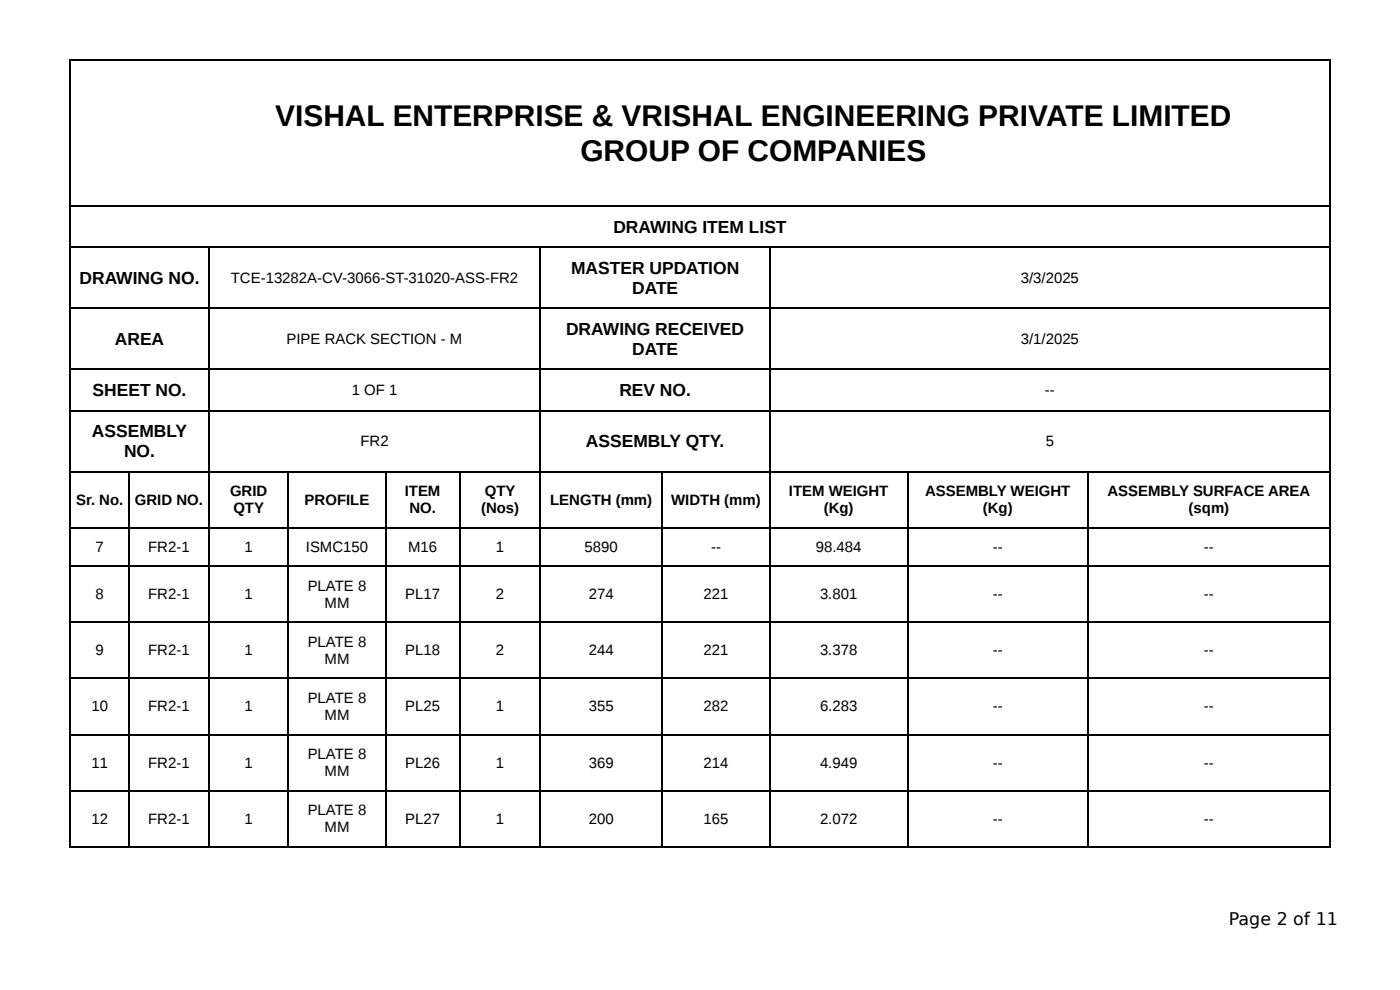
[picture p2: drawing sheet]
<svg xmlns="http://www.w3.org/2000/svg" width="297mm" height="210mm" viewBox="0 0 297 210" stroke-linecap="round" stroke-linejoin="round" font-family="sans-serif">
<defs><g id="words">
<g font-size="6.3">
<text x="58.5" y="26.7">VISHAL ENTERPRISE &amp; VRISHAL ENGINEERING PRIVATE LIMITED</text>
<text x="123.3" y="34.1">GROUP OF COMPANIES</text>
</g>
<g font-size="3.7">
<text x="130.3" y="49.5">DRAWING ITEM LIST</text>
<text x="121.3" y="58.2">MASTER UPDATION</text>
<text x="16.9" y="60.3">DRAWING NO.</text>
<text x="134.3" y="62.4">DATE</text>
<text x="120.2" y="71.2">DRAWING RECEIVED</text>
<text x="24.4" y="73.3">AREA</text>
<text x="134.3" y="75.4">DATE</text>
<text x="19.7" y="84.1">SHEET NO.</text>
<text x="131.5" y="84.1">REV NO.</text>
<text x="19.5" y="92.9">ASSEMBLY</text>
<text x="124.4" y="95">ASSEMBLY QTY.</text>
<text x="26.4" y="97.1">NO.</text>
<text x="261" y="196.3">Page 2 of 11</text>
</g>
<g font-size="3.2">
<text x="49" y="60.1">TCE-13282A-CV-3066-ST-31020-ASS-FR2</text>
<text x="216.8" y="60.1">3/3/2025</text>
<text x="60.9" y="73">PIPE RACK SECTION - M</text>
<text x="216.8" y="73">3/1/2025</text>
<text x="74.7" y="83.9">1 OF 1</text>
<text x="221.9" y="83.9">--</text>
<text x="76.6" y="94.7">FR2</text>
<text x="222.1" y="94.7">5</text>
<text x="16.2" y="107.2">Sr. No.</text>
<text x="28.6" y="107.2">GRID NO.</text>
<text x="48.9" y="105.3">GRID</text>
<text x="64.7" y="107.2">PROFILE</text>
<text x="86" y="105.3">ITEM</text>
<text x="103" y="105.3">QTY</text>
<text x="116.9" y="107.2">LENGTH (mm)</text>
<text x="142.6" y="107.2">WIDTH (mm)</text>
<text x="167.6" y="105.3">ITEM WEIGHT</text>
<text x="196.5" y="105.3">ASSEMBLY WEIGHT</text>
<text x="235.2" y="105.3">ASSEMBLY SURFACE AREA</text>
<text x="49.6" y="109">QTY</text>
<text x="86.9" y="109">NO.</text>
<text x="102.2" y="109">(Nos)</text>
<text x="175" y="109">(Kg)</text>
<text x="208.7" y="109">(Kg)</text>
<text x="252.4" y="109">(sqm)</text>
<text x="20.3" y="117.2">7</text>
<text x="31.5" y="117.2">FR2-1</text>
<text x="51.9" y="117.2">1</text>
<text x="65" y="117.2">ISMC150</text>
<text x="86.7" y="117.2">M16</text>
<text x="105.3" y="117.2">1</text>
<text x="124.2" y="117.2">5890</text>
<text x="151" y="117.2">--</text>
<text x="173.3" y="117.2">98.484</text>
<text x="210.9" y="117.2">--</text>
<text x="255.7" y="117.2">--</text>
<text x="65.3" y="125.4">PLATE 8</text>
<text x="20.3" y="127.3">8</text>
<text x="31.5" y="127.3">FR2-1</text>
<text x="51.9" y="127.3">1</text>
<text x="68.9" y="129.1">MM</text>
<text x="86.1" y="127.3">PL17</text>
<text x="105.3" y="127.3">2</text>
<text x="125.1" y="127.3">274</text>
<text x="149.4" y="127.3">221</text>
<text x="174.2" y="127.3">3.801</text>
<text x="210.9" y="127.3">--</text>
<text x="255.7" y="127.3">--</text>
<text x="65.3" y="137.3">PLATE 8</text>
<text x="20.3" y="139.2">9</text>
<text x="31.5" y="139.2">FR2-1</text>
<text x="51.9" y="139.2">1</text>
<text x="68.9" y="141">MM</text>
<text x="86.1" y="139.2">PL18</text>
<text x="105.3" y="139.2">2</text>
<text x="125.1" y="139.2">244</text>
<text x="149.4" y="139.2">221</text>
<text x="174.2" y="139.2">3.378</text>
<text x="210.9" y="139.2">--</text>
<text x="255.7" y="139.2">--</text>
<text x="65.3" y="149.2">PLATE 8</text>
<text x="19.4" y="151.1">10</text>
<text x="31.5" y="151.1">FR2-1</text>
<text x="51.9" y="151.1">1</text>
<text x="68.9" y="152.9">MM</text>
<text x="86.1" y="151.1">PL25</text>
<text x="105.3" y="151.1">1</text>
<text x="125.1" y="151.1">355</text>
<text x="149.4" y="151.1">282</text>
<text x="174.2" y="151.1">6.283</text>
<text x="210.9" y="151.1">--</text>
<text x="255.7" y="151.1">--</text>
<text x="65.3" y="161.1">PLATE 8</text>
<text x="19.4" y="163">11</text>
<text x="31.5" y="163">FR2-1</text>
<text x="51.9" y="163">1</text>
<text x="68.9" y="164.8">MM</text>
<text x="86.1" y="163">PL26</text>
<text x="105.3" y="163">1</text>
<text x="125.1" y="163">369</text>
<text x="149.4" y="163">214</text>
<text x="174.2" y="163">4.949</text>
<text x="210.9" y="163">--</text>
<text x="255.7" y="163">--</text>
<text x="65.3" y="173">PLATE 8</text>
<text x="19.4" y="174.9">12</text>
<text x="31.5" y="174.9">FR2-1</text>
<text x="51.9" y="174.9">1</text>
<text x="68.9" y="176.7">MM</text>
<text x="86.1" y="174.9">PL27</text>
<text x="105.3" y="174.9">1</text>
<text x="125.1" y="174.9">200</text>
<text x="149.4" y="174.9">165</text>
<text x="174.2" y="174.9">2.072</text>
<text x="210.9" y="174.9">--</text>
<text x="255.7" y="174.9">--</text>
</g>
</g></defs>
<g fill="none" stroke="#000" stroke-width=".26">
<path d="M14.8 12.8h267.8M14.9 12.7v167.2M282.4 12.7v167.2M14.8 43.8h267.8M14.8 52.5h267.8M44.3 52.7v127.2M114.7 52.7v127.2M163.6 52.7v127.2M14.8 65.5h267.8M14.8 78.4h267.8M14.8 87.2h267.8M14.8 100.1h267.8"/>
<path d="M14.8 112.1h267.8M27.4 100.3v79.6M61.3 100.3v79.6M81.9 100.3v79.6M97.8 100.3v79.6M140.6 100.3v79.6M192.7 100.3v79.6M231.1 100.3v79.6M14.8 120.3h267.8M14.8 132.2h267.8M14.8 144.1h267.8M14.8 156h267.8"/>
<path d="M14.8 167.9h267.8M14.8 179.8h267.8"/>
</g>
<use href="#words"/>
</svg>
